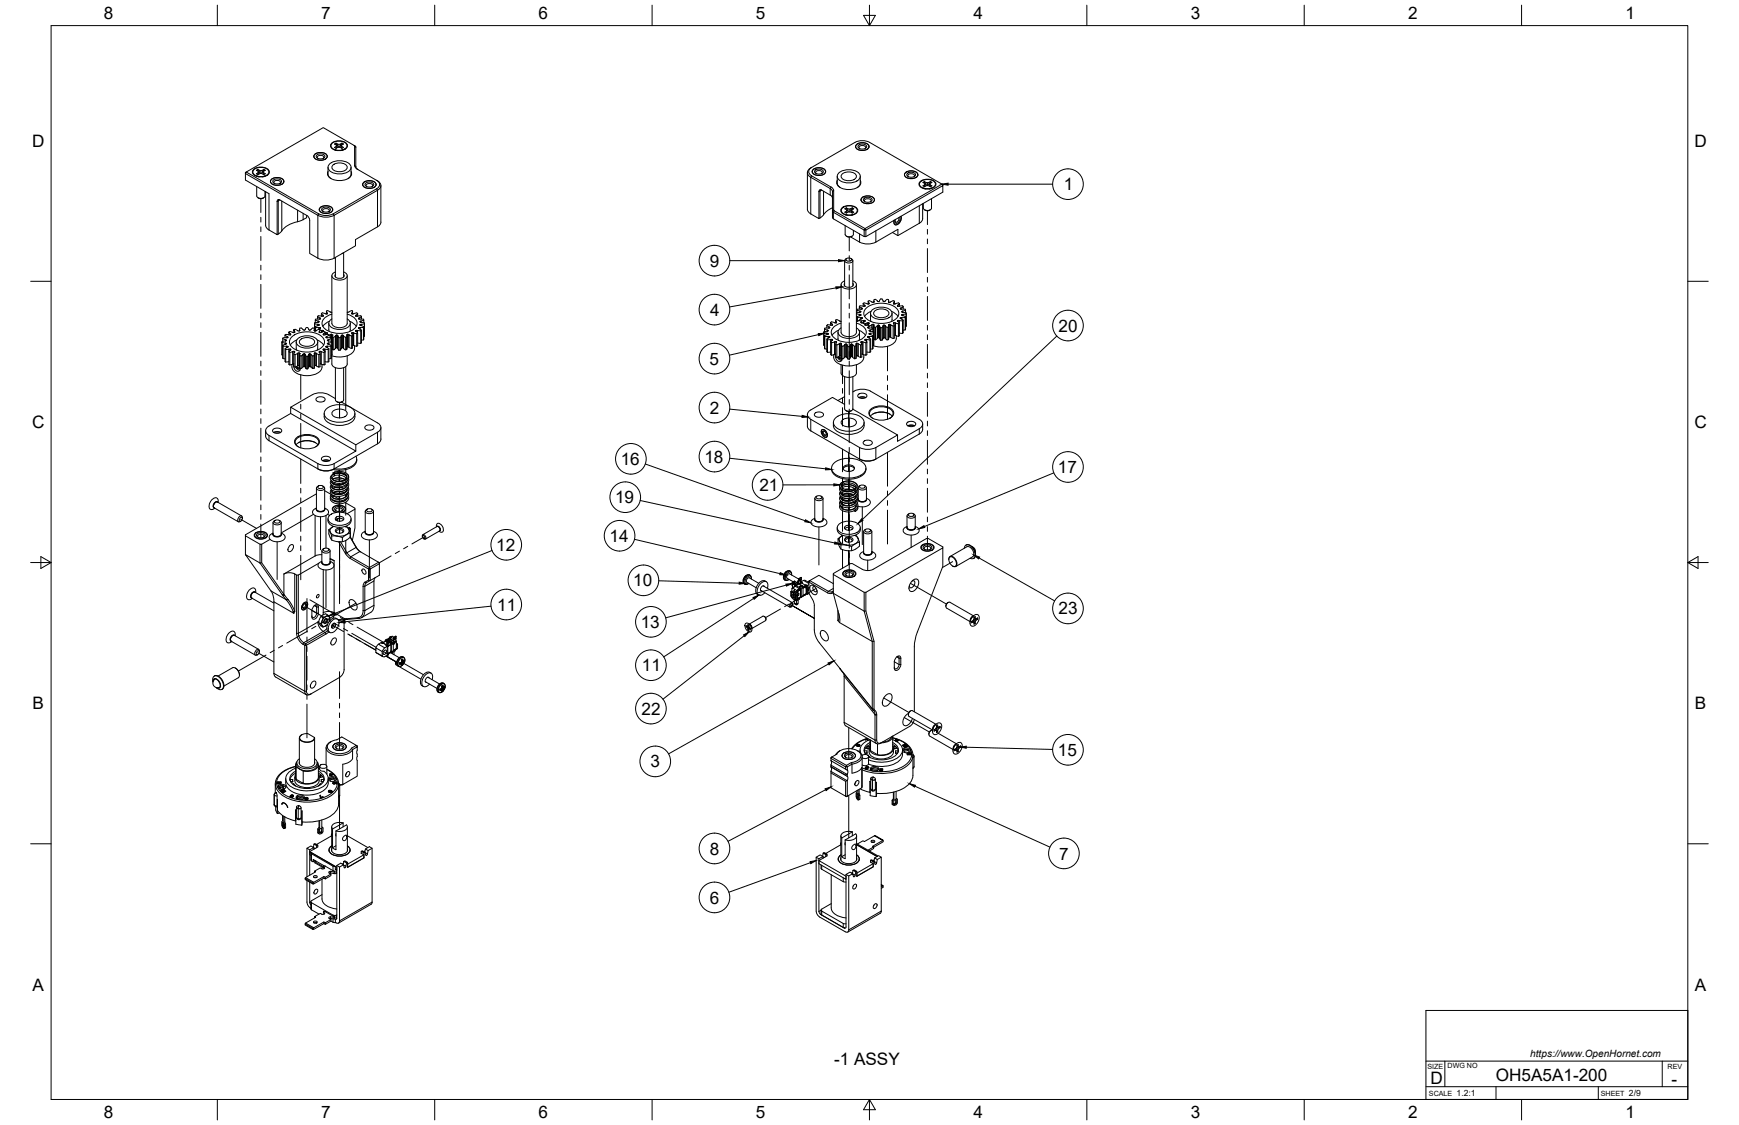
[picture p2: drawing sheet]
<svg xmlns="http://www.w3.org/2000/svg" width="864mm" height="559mm" viewBox="0 0 864 559" stroke-linecap="round" stroke-linejoin="round" font-family="sans-serif">
<defs><g id="words">
<g font-size="8.5">
<text x="52" y="9">8</text>
<text x="160" y="9">7</text>
<text x="267" y="9">6</text>
<text x="375" y="9">5</text>
<text x="483" y="9">4</text>
<text x="591" y="9">3</text>
<text x="699" y="9">2</text>
<text x="807" y="9">1</text>
<text x="16" y="73">D</text>
<text x="841" y="73">D</text>
<text x="528" y="95">1</text>
<text x="352" y="132">9</text>
<text x="353" y="157">4</text>
<text x="526" y="165">20</text>
<text x="352" y="181">5</text>
<text x="353" y="206">2</text>
<text x="16" y="213">C</text>
<text x="841" y="213">C</text>
<text x="308" y="231">16</text>
<text x="350" y="230">18</text>
<text x="525" y="235">17</text>
<text x="377" y="244">21</text>
<text x="305" y="250">19</text>
<text x="303" y="269">14</text>
<text x="246" y="274">12</text>
<text x="315" y="291">10</text>
<text x="247" y="303">11</text>
<text x="526" y="305">23</text>
<text x="318" y="312">13</text>
<text x="319" y="334">11</text>
<text x="16" y="352">B</text>
<text x="842" y="352">B</text>
<text x="319" y="355">22</text>
<text x="525" y="375">15</text>
<text x="323" y="381">3</text>
<text x="352" y="424">8</text>
<text x="526" y="427">7</text>
<text x="352" y="449">6</text>
<text x="16" y="492">A</text>
<text x="842" y="492">A</text>
<text x="414" y="529">-1 ASSY</text>
<text x="710" y="538">D</text>
<text x="743" y="537">OH5A5A1-200</text>
<text x="830" y="539">-</text>
<text x="52" y="555">8</text>
<text x="160" y="555">7</text>
<text x="267" y="555">6</text>
<text x="375" y="555">5</text>
<text x="483" y="556">4</text>
<text x="591" y="555">3</text>
<text x="699" y="556">2</text>
<text x="807" y="556">1</text>
</g>
<text font-size="5" x="760" y="525">https://www.OpenHornet.com</text>
<g font-size="4.3">
<text x="723" y="544">1.2:1</text>
<text x="809" y="544">2/9</text>
</g>
<g font-size="3.5">
<text x="709" y="531">SIZE</text>
<text x="719" y="530">DWG NO</text>
<text x="828" y="531">REV</text>
<text x="710" y="544">SCALE</text>
<text x="795" y="544">SHEET</text>
</g>
</g></defs>
<!-- layer: Visible -->
<g fill="none" stroke="#000" stroke-width=".5">
<path d="M156 78h.1M156 77a4 4 0 0 1 7 1 4 4 0 0 1-7-1zM156 77a4 4 0 0 1 6 1 4 4 0 0 1-6-1zM157 77a2.5 2.5 0 0 1 4 1 2.5 2.5 0 0 1-4-1zM158 79a1.5 1.5 0 0 1 1-2 1.5 1.5 0 0 1 2 1v1M163 78h.1M165 71a5 5 0 0 1 8 1 5 5 0 0 1-8 2l-1-2zM165 71a5 5 0 0 1 7 2 5 5 0 0 1-8-1zM166 74l1 1M167 75h.1M167 73v1M167 71l-1 1h1l-1 1 1 1a2.1 2.1 0 0 1 3 0"/>
<path d="M167 71l1 2M167 71h3M167 71l-1 1M167 72v1M168 72v1M169 72v1M169 75h.1M170 72l-1 1M170 71v1M170 71l-2 2v-1M170 71l1 1h-1l1 1-1 1M170 73v1"/>
<path d="M170 74l-1 1M176 72l-15-9-39 22 36 21a8 8 0 0 0 8 0M176 72l1 1M176 72v1M176 73v9M177 73v10l1 1M425 73h.1M425 72a4 4 0 0 1 7 1 4 4 0 0 1-7 0zM426 72a2.5 2.5 0 0 1 4 1 2.5 2.5 0 0 1-4 0zM427 74a1.5 1.5 0 0 1 1-2 1.5 1.5 0 0 1 2 1v1M432 73h.1M122 86v-1v1z"/>
<path d="M126 84a5 5 0 0 1 8 1 5 5 0 0 1-8 2l-1-2zM126 84a5 5 0 0 1 8 2 5 5 0 0 1-8-1zM127 86l1 1 2-1 1 1M127 87l2 1M127 93v4M128 88h.1M128 86v1M128 84l2 1 1-1M128 84h.1M128 98l2 1 1-1M128 84l-1 1h1l-1 1M128 84l1 2"/>
<path d="M128 84v1M128 85v2M129 85v1M130 85v1M131 85v2M131 84l-1 2v-1M131 84l1 1M131 84h.1M131 84l1 1h-1l1 1M131 86v1M131 87l-1 1M132 95v2a2.4 2.4 0 0 1-4 0"/>
<path d="M132 86l-1 1M132 95v17M134 90h.1M135 89a4 4 0 0 1 6 1 4 4 0 0 1-7 0zM136 90a2.5 2.5 0 0 1 4 0 2.5 2.5 0 0 1-5 0zM136 91a1.5 1.5 0 0 1 2-2 1.5 1.5 0 0 1 1 2M139 99h-1v1v17l-5-3-1-2M141 90h.1M163 83v4l1 2M163 85a4 4 0 0 0 5 5 5 5 0 0 0 7-4l-1-1M164 81a7 7 0 0 1 10 2 6 6 0 0 1-9 3 2.6 2.6 0 0 1-2-2 2.6 2.6 0 0 1 1-3zM165 82a5 5 0 0 1 7 1 4 4 0 0 1-7 0z"/>
<path d="M174 83v4l-1 2M176 82l1 2 10 6M180 92h.1M181 91a4 4 0 0 1 6 1 4 4 0 0 1-7-1zM181 91a2.5 2.5 0 0 1 5 1 2.5 2.5 0 0 1-5-1zM182 93a1.5 1.5 0 0 1 1-2 1.5 1.5 0 0 1 2 1v1M187 92h.1M187 90a2.5 2.5 0 0 1 2 2 2.5 2.5 0 0 1-2 2M187 90a2.2 2.2 0 0 1 2 2 2.2 2.2 0 0 1-2 2l-22 12M187 95l-21 12a9 9 0 0 1-8 0l-36-21v3l12 7M189 92v18v2l-12 7v3l-11 6a9 9 0 0 1-8 0l-4-2-1-18-14-9M401 86v18"/>
<path d="M402 84l23-13a8 8 0 0 1 7 0l36 20-38 23-16-9v-11l-12-7v-2zM403 83a2.6 2.6 0 0 0-2 2 2.6 2.6 0 0 0 2 3l9 6M403 85h.1M404 84a4 4 0 0 1 6 1 4 4 0 0 1-7 0zM405 85a2.5 2.5 0 0 1 4 0 2.5 2.5 0 0 1-4 0zM405 86a1.5 1.5 0 0 1 2-1 1.5 1.5 0 0 1 1 1M410 85h.1M412 97l-4-3-1 1v14l-5-3-1-2M412 94l1 1v13l16 10M412 97l1 1M416 88v3l1 2M416 90a4 4 0 0 0 5 4 5 5 0 0 0 6-4"/>
<path d="M417 86a7 7 0 0 1 10 1 6 6 0 0 1-9 3 2.6 2.6 0 0 1-2-2 2.6 2.6 0 0 1 1-2zM418 86a5 5 0 0 1 7 2 4 4 0 0 1-7-1zM427 88v3l-1 2M428 99h.1M428 98a4 4 0 0 1 6 1 4 4 0 0 1-6 0zM429 99a2.5 2.5 0 0 1 4 0 2.5 2.5 0 0 1-4 0zM434 99h.1M449 87h.1M450 86a4 4 0 0 1 6 1 4 4 0 0 1-7 0zM451 86a2.5 2.5 0 0 1 4 1 2.5 2.5 0 0 1-5 0zM451 88a1.5 1.5 0 0 1 1-2 1.5 1.5 0 0 1 2 1v1M456 87h.1"/>
<path d="M457 90a5 5 0 0 1 8 1 5 5 0 0 1-8 2l-1-2zM457 90a5 5 0 0 1 8 2 5 5 0 0 1-8-1zM458 93l2 1M459 93v1M459 92v1l-1-1M459 93l2-1 1 1M459 90l-1 1h1l-1 1M459 90l2 2M459 90l2 1M459 90v1M459 91v2M460 91v1"/>
<path d="M461 91v1M462 94h-1M462 91v2M462 90l-1 2M462 90l1 1M462 90l-1 1M462 90h.1M462 90l1 1h-1l1 1M462 92v1M463 93l-1 1M463 99v4a2.4 2.4 0 0 1-4 0v-2M463 92l-1 1"/>
<path d="M468 91v1zM151 109a20 20 0 0 0-13 7v1M152 107v1l-1 1M159 104h.1M159 103a4 4 0 0 1 6 1 4 4 0 0 1-6 0zM160 104a2.5 2.5 0 0 1 4 0 2.5 2.5 0 0 1-4 0zM161 105a1.5 1.5 0 0 1 1-2 1.5 1.5 0 0 1 2 2h-1M165 104h.1M413 105l16 9M413 103l-2 2-4 4M418 103a5 5 0 0 1 8 1 5 5 0 0 1-8 2v-2zM418 103a5 5 0 0 1 8 2 5 5 0 0 1-8-1z"/>
<path d="M420 106l1 1M420 112v4a2.4 2.4 0 0 0 4 0v-2M420 107h.1M420 105v1M420 103l2 1M420 103v1M420 103v1l1 1h-1v1l2-1 1 1M420 117l2 1 1-1M420 104l2 1M420 104h.1M421 105v1M421 104v1"/>
<path d="M422 104v1M422 104l1 1M423 105v1M423 104h1M423 104l-1 1M423 103l1 1-1 1h1l-1 1M423 103l-1 1M423 103v1M424 107h.1M424 106l-1 1M429 114v4h1v-4l38-22v3l-38 23M430 114h-1z"/>
<path d="M430 100a1.5 1.5 0 0 1 1-1 1.5 1.5 0 0 1 2 1h-1M446 117v-3l-11 6a9 9 0 0 1-8 0l-4-3M446 108v1a1.1 1.1 0 0 1 0 1 1.1 1.1 0 0 1-2 0M447 108a1.7 1.7 0 0 1 0 2 1.7 1.7 0 0 1-2 0v-1M447 107a2.8 2.8 0 0 1 0 3 2.8 2.8 0 0 1-3 1v-2M458 101v8l-1 1-11 7-3-2M459 104l2 1 1-1M165 137v24a4 4 0 0 0 7 0v-24M167 128v10M167 135a2 2 0 0 0-2 2 2 2 0 0 0 2 2h1a3 3 0 0 0 4-3l-1-1M167 136a2.3 2.3 0 0 0 1 2 2.3 2.3 0 0 0 3-1v-1M170 126h.1"/>
<path d="M171 125v13M419 129v13M419 140a2 2 0 0 0-1 2 2 2 0 0 0 2 1l1 1a3 3 0 0 0 4-3l-1-1M420 129l1-1a1.2 1.2 0 0 1 1 0 1.2 1.2 0 0 1 0 2 1.3 1.3 0 0 1-1 0 1.3 1.3 0 0 1-1-1zM420 128a1.3 1.3 0 0 0 0 2 1.3 1.3 0 0 0 2 1 1.2 1.2 0 0 0 1-1 1.2 1.2 0 0 0-1-2M424 129v13M158 158l-1 1M158 158h.1M158 160h.1M158 160v-1v1v-1h-1v1M159 158h-1M159 158l-1-1v1"/>
<path d="M159 158h.1M160 156v1M160 156h2M160 157h-2M160 157h.1M162 156h.1M162 154v2M162 155v1zM163 154l1 1M163 154h-1M164 160l-4 2M164 155h.1"/>
<path d="M164 155h1M165 155h.1M165 158a2.6 2.6 0 0 0-2 4 2.6 2.6 0 0 0 3 1 6 6 0 0 0 8-2l-2-3M165 156a5 5 0 0 0-5 6 11 11 0 0 0 17 0 5 5 0 0 0-5-6M172 155h.1M174 160l3 2M174 154l-2 1M175 154h.1M175 155v1zM175 156v-2v2M176 156h-1M176 156h.1"/>
<path d="M177 157h.1M177 157h1M178 157h2M178 157v-1l-1 1M178 156h-2M178 158h.1M179 160v-1v1v-1h2v1M179 158h.1M179 160h.1M179 158l1 1M179 158v-1l-1 1h1M181 159h.1"/>
<path d="M415 159h2M417 159h.1M417 159l1 1M418 160h.1M418 141v24a4 4 0 0 0 7 0v-24M419 141a2.3 2.3 0 0 0 2 2 2.3 2.3 0 0 0 3-1v-1M425 156h2M425 160h.1M426 157v1M426 159l-1 1M426 159h.1M427 159h.1"/>
<path d="M427 159h-1M427 156v1zM427 156v1M427 155h-2M427 157h-1v3M427 155l-1-1v1M427 155h1h-1zM427 157h.1M427 152h.1M427 152h2M427 158h-1v2M428 158l-1 1"/>
<path d="M428 159v1h1M428 158h.1M428 153l-2 1M428 153l-1-1v2M428 153h.1M429 151h2M429 151l1 1M429 151v1M429 152h.1M429 160v1M429 160h.1M429 159v1v-1h-2"/>
<path d="M430 159h.1M430 159l-1 1M430 152h.1M430 153a12 12 0 0 1 16 1 5 5 0 0 1-5 6 10 10 0 0 1-12-4v-1zM431 150h2M431 150v1M431 151h.1M432 156l1 4M433 155l-4 2M433 150h.1M433 154a7 7 0 0 1 10 2 6 6 0 0 1-11 0zM434 149v1"/>
<path d="M434 150h-1M434 154a5 5 0 0 1 7 2 4 4 0 0 1-7-1zM437 149h-1a1 1 0 0 0-2 0 .9 .9 0 0 0 0 1M437 149h.1M437 148h1M438 149h1M439 149v1M439 149h.1M439 150h.1M440 150h-1M440 150v-1a.8 .8 0 0 1 1 0 .8 .8 0 0 1 0 1h1M440 150h.1"/>
<path d="M441 149v1M442 150h.1M443 155l3 2M443 156v4M444 150h-2M446 152h.1M446 159v1M446 152l1-1v1M446 159h.1M446 159h1v1v-1h1M446 152h1M446 160h.1"/>
<path d="M446 160l1 1v6h-1M447 152h.1M447 151h-3v-1v1M448 155h.1M448 158h-1l2 1-1 7M448 156v1M448 156v1v-1h2v6M448 155l2-1v1M448 154h.1M448 156h.1M448 159v-1h2v6h-1M448 154h2"/>
<path d="M448 152h-1M448 159v7M448 152h1M448 157h.1M448 157h2v7M448 155l2 1M449 154v-2l-2 2v-1l1 1M449 159h-1M450 157v1M450 156v6M140 176h.1M140 170v6"/>
<path d="M140 172h1M140 168l2 1M140 168v2M141 178h1M141 172h1v1M141 172v6M142 166l1 2M142 166v2M142 173v1M142 170v1M142 169h-1a.7 .7 0 0 0-1 0 .7 .7 0 0 0 0 1 .7 .7 0 0 0 1 0l1 1M142 169h.1"/>
<path d="M142 171l-2 1 1 6M142 171h.1M142 174v6M142 172v1M142 172h1l-1 1v7M143 167v1M143 168h-3M143 168h.1M143 180h-1M143 165h2M143 175h1M144 166h-2"/>
<path d="M144 166h.1M144 175h1v6h-1M144 175v6M144 173v2v-2l-2 1M144 173h.1M144 166l-1-1v1M144 173l-1 2v6h1M145 168a12 12 0 0 1 16 0 5 5 0 0 1-6 7 10 10 0 0 1-11-4v-2zM145 165h.1M145 165h1M146 176h1M146 164h2"/>
<path d="M146 175h-1v6h1M146 175h.1M146 165v-1v1M146 165h.1M146 175v7h1M147 176l1-1v7h-1M147 176v6M147 170v4M147 169l-3 2M148 164h.1M148 168a7 7 0 0 1 10 2 6 6 0 0 1-11 0zM149 164h.1"/>
<path d="M149 164h-1M149 176l-1-1v7M149 176h.1M149 176v7v-7M149 177h1M149 169a5 5 0 0 1 7 1 4 4 0 0 1-7 0zM150 163v1M150 177v-1v6v1M150 177v6M150 163h-1v1M150 164h.1M151 176h1v6h-2z"/>
<path d="M152 164h-2M152 164a.9 .9 0 0 1 1-1 .9 .9 0 0 1 0 1M152 176v1v6v-1zM152 164h.1M152 177h1M153 177v-1v6v1M153 177v6M153 164h1M153 164h.1M154 176h-1v6h1M154 164h.1M154 176v6"/>
<path d="M154 176h.1M154 176l1 1v6l-1-1zM155 163l-1 1M155 163h1v1M156 177h-1M156 176v7M156 176h.1M156 161v3v-3h2v1v-1M156 175v1M156 164h.1M156 175h.1M156 175h1v7h-1"/>
<path d="M157 162v1M157 162v2M157 164h-1M157 164h.1M158 169l3 2M158 170v4M158 160l-2 1M158 162h-1M158 162h.1M158 161v1M158 161h.1M159 175v6"/>
<path d="M159 175h.1M159 165h.1M159 175v1M159 164h1v1v-1v1M159 164v1M159 176v6h-1M159 164h.1M159 164h-2M159 176h-1M159 163h-1h-1v1M159 163h.1M159 163l-1 1"/>
<path d="M159 175h2v6h-2zM161 173v2M161 166h.1M161 173v2v-2l2 1v6h-2M161 173h.1M161 166h2M161 165v1M161 175v6M161 165h.1M161 175h.1M161 165h-2M162 173h.1"/>
<path d="M162 173h1v7M162 165v1v-1l-1 1M162 165h.1M162 165v1M162 166h.1M163 171l1 1v6M163 168h.1M163 171h.1M163 168h2M163 169l1-1v2M163 169h.1M163 169h1a.7 .7 0 0 1 1 0 .7 .7 0 0 1 0 1 .7 .7 0 0 1-1 0l-1 1v-1v1"/>
<path d="M163 161v3M163 164l1 1M163 166l-1 2v-1l1 1M163 166v1M163 173v1M164 172h-1v1v-1h-1v1M164 178h-1M164 172v6M165 172h-1M165 178h-1M165 177v4a4 4 0 0 0 7 0v-4M165 172h.1"/>
<path d="M165 176h-1M165 170v6M165 176h.1M165 173v1M165 167v7M165 166v1l1 1M165 166h.1M165 166h-1v2v-2l-1 1M165 174h1M166 168l1-1v6l-1 1zM167 167h1v6h-1zM168 168v-1v6v1"/>
<path d="M168 168v6M168 168h1M168 174h1M169 167v6v1v-6zM170 166l-1 7h1M170 166l1 1v6h-1M170 173h.1M170 166h.1M171 167v1v6v-1zM172 167v1M172 174h.1M172 166h1v6h-1"/>
<path d="M172 166h.1M172 166v8v-7M173 166l1 1v6l-1-1zM174 161v3M174 164v1M175 166h.1M175 166v7M175 165v1M175 165h1v7l-1-1M175 165h.1M175 167h.1M175 173h.1"/>
<path d="M176 172a6 6 0 0 1-8 5h-3M177 164v1M177 164h.1M177 165h.1M177 165l1 1v6h-1M177 166l-1-1v7h1M177 166v6M178 164l-1 1M178 170l1 1M178 163l1 1v6M178 163h1h1v6h-1M178 163h.1"/>
<path d="M179 161v1M179 161v1v-1h2v6M179 161h.1M179 164h-1l-1 2M179 164v7M179 162h.1M179 162h2M179 160l2 1M180 164h-1M180 170l-1 1M181 162v7M181 162v1"/>
<path d="M181 161v6M409 171h.1M409 171v1M409 165v6M409 163l2 1v1M409 167h1M409 163v2M410 167v6h1M410 167h1v1M411 162l1 1M411 162v1M411 168v1"/>
<path d="M411 165h-1a.7 .7 0 0 0-1 0 .7 .7 0 0 0 0 1 .7 .7 0 0 0 1 0h1M411 165h.1M411 166l-2 1 1 6M411 166h.1M411 169v6M411 163h-2M411 163h.1M411 164v1M411 168v-1h1l-1 1v7M411 164h.1M412 163h-1M412 163h.1"/>
<path d="M412 175h-1M413 160h2M413 176h.1M413 170h.1M413 162h-2M413 162h.1M413 170h1v6h-1M413 170v6M413 161v1M413 169v1v-1h-2M413 169h.1M413 161l-1-1v1"/>
<path d="M413 169l-1 1v6M413 161h.1M414 176a6 6 0 0 0 8 6 6 6 0 0 0 7-6M414 170v6M415 170h.1M415 176v2l1 1 1 1 1-2M415 176h.1M415 171h1M415 160v-1v1M415 160h.1M415 170v7l1 1M416 171h1v6l-1 1"/>
<path d="M416 171v7M416 177l1 2h1M416 165v4M416 177l1 1M416 177l1 1 1-1M416 164l-3 3M417 178h1M418 177h.1M418 163a2.6 2.6 0 0 0-2 3 2.6 2.6 0 0 0 3 2 6 6 0 0 0 8-3l-2-2M418 161a5 5 0 0 0-5 6 11 11 0 0 0 17-1 5 5 0 0 0-5-5M418 171v7v-7l-1-1v7h1M418 178h.1"/>
<path d="M418 172h1M418 178h1M419 172l1-1v6l-1 1M419 172v6M420 171v6M420 171h.1M420 177h.1M420 171h1v6h-1M421 171v1v6zM421 172h1M421 178h1M422 172v-1v7"/>
<path d="M422 172v6M423 171l-1 6h1M423 171v6M423 177h.1M423 171h.1M423 171l1 1v6l-1-1zM425 172v-1h1v6h-1M425 172h-1M425 178h-1M425 171v7v-6M425 177h.1M426 171h1v7l-1-1z"/>
<path d="M427 164l3 3M427 165v4M428 170v1M428 170h.1M428 170v6M428 171v6l-1 1M428 171h-1M428 170h2v6h-2zM429 161h.1M430 169v1v6M430 161h.1M430 161v1"/>
<path d="M430 169v1v-1h2v6h-2M430 169h.1M430 162h.1M431 176h-1M431 170h-1M431 163h.1M431 163h1M431 162h.1M431 168v-1h1v1M431 168h.1M431 161l-1 1M431 168h1v7"/>
<path d="M431 160v1v-1l-2 1M431 160h.1M431 160l1 1M432 161l-1 1M432 161h.1M432 166h.1M432 163h.1M432 164h.1M432 163h2M432 164v1M432 162l-1 1M432 166l2 1-1 6"/>
<path d="M432 165h.1M432 165h1a.7 .7 0 0 1 1 0 .7 .7 0 0 1 0 1 .7 .7 0 0 1-1 0h-1M432 168v1M433 167h-1v1M433 167v6h-1M434 163l-2 1v1M434 163v2M434 167h-1M434 167h.1M434 165v6M434 171h.1M434 162v7v-7"/>
<path d="M434 162h.1M434 162l-1-1v2v-2l-1 1h-1M434 162l1 1M434 169h1M436 162l-1 1v6l1-1M436 162v6M436 161h.1M436 162v6h1v-6h-1M437 163v-1v6v1M437 163v6M437 163h1M437 169h1"/>
<path d="M439 162v6l-1 1v-6zM439 162h1v6h-1zM439 168h.1M439 161h.1M441 163l-1-1v6l1 1M441 163v6M441 162v1M441 169h.1M441 162l1-1v6M441 162h.1M441 162v7v-7M442 167h-1"/>
<path d="M442 167h.1M444 162l-2-1v6l2 1M444 162v6M444 161l1-1v7l-1-1M444 161h.1M444 161v7M444 162h.1M445 167a6 6 0 0 1-8 5l-3-1M446 161l-1-1v7h1M446 161v6M447 165l1 1M447 161h-1"/>
<path d="M145 181v1M145 182a8 8 0 0 0 11 4l3-2 1-2M146 181v2l1 1h2v-1M147 182l1 2h1M147 182l1 1M147 182l1 1 1-1M148 183h1M149 182h.1M149 182h-1M149 183h1M149 183h.1M152 183h1"/>
<path d="M154 182h.1M156 183h-1M156 182h.1M157 182v-7l1 1v6h-1M157 198a2.2 2.2 0 0 1 3-1 2.2 2.2 0 0 1 1 2 2.2 2.2 0 0 1-2 1 2.2 2.2 0 0 1-2-2zM160 181v1M167 183v16a2.4 2.4 0 0 0 4 0v-16M167 198l-4-2a9 9 0 0 0-8 0l-11 6 33 19 10-6a2.5 2.5 0 0 0 2-3 2.5 2.5 0 0 0-2-2l-17-10M167 199l3 1M170 199v1M418 181v4a4 4 0 0 0 7 0v-4M419 187v16a2.5 2.5 0 0 0 5 0v-16"/>
<path d="M419 197l-3 2M424 195a9 9 0 0 1 8-1l25 14a2.4 2.4 0 0 1 1 3 2.4 2.4 0 0 1-1 2l-11 6v-3M426 196a2.2 2.2 0 0 1 3-1 2.2 2.2 0 0 1 1 2 2.2 2.2 0 0 1-2 1 2.2 2.2 0 0 1-2-2zM430 197h-3h1h2M132 214v3l2 2M133 212l11-7 33 19-11 6a9 9 0 0 1-8 0l-24-14a2.4 2.4 0 0 1-2-2 2.4 2.4 0 0 1 1-2zM134 219l24 14a8 8 0 0 0 8 0M136 213a2.2 2.2 0 0 1 2-1 2.2 2.2 0 0 1 2 3 2.2 2.2 0 0 1-3 0 2.2 2.2 0 0 1-1-2zM139 215h-3l2-1 1 1M144 202v3M147 217a8 8 0 0 1 12 2 6 6 0 0 1-9 4 3 3 0 0 1-3-2 3 3 0 0 1 0-4zM148 220a10 10 0 0 1 9 0"/>
<path d="M161 205a6 6 0 0 0 6 6 8 8 0 0 0 9-4v-2M162 203a10 10 0 0 1 14 2 6 6 0 0 1-8 5 6 6 0 0 1-7-5zM165 204a5 5 0 0 1 7 2 4 4 0 0 1-7-1zM181 212a2.2 2.2 0 0 1 3-1 2.2 2.2 0 0 1 1 2 2.2 2.2 0 0 1-2 1 2.2 2.2 0 0 1-2-2zM189 212v6l-1 2-23 13a10 10 0 0 0 12-4v-1M401 206v6l1 2 25 14M405 205a2.2 2.2 0 0 1 2-1 2.2 2.2 0 0 1 2 3 2.2 2.2 0 0 1-3 0 2.2 2.2 0 0 1-1-2zM408 214a2.3 2.3 0 0 1 2 1 2.3 2.3 0 0 1 0 2 2.7 2.7 0 0 1-2-3zM408 213h.1M409 214a1.4 1.4 0 0 1 1 1 1.4 1.4 0 0 1 0 2l-1-2zM410 214a.9 .9 0 0 0-1 1 .9 .9 0 0 0 1 1M411 217h-1"/>
<path d="M414 210a6 6 0 0 0 6 6 8 8 0 0 0 9-5v-1M415 208a10 10 0 0 1 14 1 6 6 0 0 1-8 5 6 6 0 0 1-7-5zM418 209a5 5 0 0 1 7 1 4 4 0 0 1-7 0zM419 201l-6-4-10 7a2.5 2.5 0 0 0-2 2 2.5 2.5 0 0 0 2 2l24 14a9 9 0 0 0 8 0l11-6-22-13M420 204h.1M423 204h-2M429 219a2.2 2.2 0 0 1 2-1 2.2 2.2 0 0 1 2 3 2.2 2.2 0 0 1-3 0 2.2 2.2 0 0 1-1-2zM432 207a8 8 0 0 1 11 0M433 203a8 8 0 0 1 11 2 6 6 0 0 1-9 3 3 3 0 0 1-3-1 3 3 0 0 1 1-4zM433 206a10 10 0 0 1 9 0M433 208a2.7 2.7 0 0 1-1-3 2.7 2.7 0 0 1 2-2 7 7 0 0 1 9 2v2l-1 1M450 210a2.2 2.2 0 0 1 3-1 2.2 2.2 0 0 1 1 2 2.2 2.2 0 0 1-2 1 2.2 2.2 0 0 1-2-2z"/>
<path d="M451 211h1h2zM458 211v3l-1 1-22 13a8 8 0 0 1-8 0M147 221a8 8 0 0 1 11 0M148 222a2.7 2.7 0 0 1-1-3 2.7 2.7 0 0 1 2-2 7 7 0 0 1 9 2v2l-1 1M160 227a2.2 2.2 0 0 1 2-1 2.2 2.2 0 0 1 2 3 2.2 2.2 0 0 1-3 0 2.2 2.2 0 0 1-1-2zM160 229l2-1 2 1zM165 238l3-1 3 1M165 235l3-1h2l3 2v1l-2 2 1-2v-1l-3-1h-3M165 235h1M166 235l-2 2v1l2 2h2h3l1-1 1-2v-1M166 235h.1M166 235v1"/>
<path d="M166 236l2-1h2l2 1v1l-2 2h-3l-2-1 1-2M166 236h3l3 2M166 239l2-1 2 1M166 240h-1M167 234l-1 1M168 235l4 1M170 240h1M171 239l1 1M172 239l-1 1-3 1-2-1-1-1M173 240v1l-1 2-3 1-4-1-1-1 1-1M173 238v1l-1 1-3 2-4-1-1-1v-1M177 221v3"/>
<path d="M177 227a5 5 0 0 1-5 6h-6a9 9 0 0 1-8 0M413 233a7 7 0 0 0 9 5 7 7 0 0 0 8-5M414 230a12 12 0 0 1 16 1 5 5 0 0 1-6 6 10 10 0 0 1-11-4zM419 233a4 4 0 0 1 5 0M419 232a3 3 0 0 1 5 1 3 3 0 0 1-5-1zM427 228a9 9 0 0 0 8 0M106 252h.1M107 252h.1M108 249a1.8 1.8 0 0 0-2 1 1.8 1.8 0 0 0 0 2M108 249l12 7M108 249a1.9 1.9 0 0 0-2 3l12 7M108 249a1.7 1.7 0 0 0-2 1 1.7 1.7 0 0 0 1 2"/>
<path d="M108 250a1.8 1.8 0 0 0-1-3 1.8 1.8 0 0 0-2 2 2.3 2.3 0 0 0-1 2 2.3 2.3 0 0 0 2 2l1-1M119 257h1a.9 .9 0 0 1 0 1 .9 .9 0 0 1-1 0zM120 259h-1M120 257a1.5 1.5 0 0 0-2 0 1.5 1.5 0 0 0 1 2M136 260v6a2.3 2.3 0 0 0 2 1 2.3 2.3 0 0 0 2-2M136 259l1-1a1.2 1.2 0 0 1 1 0 1.2 1.2 0 0 1 1 2 1.3 1.3 0 0 1-2 0 1.3 1.3 0 0 1-1-1zM137 258a1.3 1.3 0 0 0-1 2 1.3 1.3 0 0 0 2 1 1.2 1.2 0 0 0 1-1 1.2 1.2 0 0 0 0-2M140 260v5M156 255l-16 10a2.1 2.1 0 0 1 2 2 2.1 2.1 0 0 1-3 2 3 3 0 0 1-5-3l2-1M157 253a2.1 2.1 0 0 0 2 1 2.1 2.1 0 0 0 2-1M157 242v11a2.4 2.4 0 0 0 4 0M157 252a2.1 2.1 0 0 0-2 3 2.1 2.1 0 0 0 3 2 3 3 0 0 0 5-3l-2-2"/>
<path d="M157 245l-35 21M158 242v-1a1.2 1.2 0 0 1 2 0 1.2 1.2 0 0 1 0 2 1.3 1.3 0 0 1-1 0 1.3 1.3 0 0 1-1-1zM158 241a1.3 1.3 0 0 0-1 2 1.3 1.3 0 0 0 2 1 1.2 1.2 0 0 0 2-1 1.2 1.2 0 0 0-1-2M161 242v11a2.4 2.4 0 0 1-2 1 2.4 2.4 0 0 1-2-1M161 244l3 2M163 255l1 1M163 258a5 5 0 0 0 8 4 4 4 0 0 0 3-4M164 256a7 7 0 0 1 10 1 6 6 0 0 1-9 3 2.6 2.6 0 0 1-2-1 2.6 2.6 0 0 1 1-3zM165 243l3-1 3 1M166 245h-1M166 245h.1M166 246l2 2"/>
<path d="M166 246l-1 1M166 252a2.5 2.5 0 0 1 5 1 2.5 2.5 0 0 1-5 0zM167 243h2M167 241h2M167 258l2-1 2 1M167 257a2.2 2.2 0 0 1 2-1 2.2 2.2 0 0 1 2 2 2.2 2.2 0 0 1-3 1 2.2 2.2 0 0 1-1-2zM167 258h.1M167 254a1.5 1.5 0 0 1 1-2 1.5 1.5 0 0 1 2 1v1M167 244l-1 1M168 258v1M168 257l-1 1M169 244l2 1"/>
<path d="M170 254a1.7 1.7 0 0 0 1-2 1.7 1.7 0 0 0-2-1 2.2 2.2 0 0 0-3 0 2.2 2.2 0 0 0 0 3h1M170 249h.1M170 245h-3M170 254a1.7 1.7 0 0 0 2-1 1.7 1.7 0 0 0-2-2 2.8 2.8 0 0 0-3 0 2.8 2.8 0 0 0-2 3l2 1M171 244h1M171 241l1 1M171 246h1M171 250l5 2-4 3M172 241h.1M172 243h.1M172 245h.1M172 245l-1 2-2 1-3-1h-1v-1"/>
<path d="M172 243l-1 2-2 1-3-1-1-1M172 240l-1 2-2 1h-3l-1-1v-1M172 247l-1 2h-2l-4-1M173 242v1l-1 2-3 2-4-1-1-2 1-1M173 244v2v1l-4 2-4-1-1-1 1-2M173 246v2l-1 1-3 1-4-1-1-1v-1M176 253v9l-1 6M181 254v11a2.3 2.3 0 0 0 2 1 2.3 2.3 0 0 0 3-2M182 253a1.2 1.2 0 0 1 2-1 1.2 1.2 0 0 1 0 2 1.3 1.3 0 0 1-1 0 1.3 1.3 0 0 1-1-1zM182 253a1.3 1.3 0 0 0 0 2 1.3 1.3 0 0 0 1 0 1.2 1.2 0 0 0 2 0 1.2 1.2 0 0 0-1-2M185 254v10a2.4 2.4 0 0 1-4 0M405 258a2.1 2.1 0 0 0-2 2 2.1 2.1 0 0 0 2 2 3 3 0 0 0 5-3l-1-1"/>
<path d="M405 248v10a2.4 2.4 0 0 0 4 0v-10M405 257v1M405 258a2.1 2.1 0 0 0 2 1 2.1 2.1 0 0 0 2-1M405 258a2.4 2.4 0 0 0 4 0M405 247a1.5 1.5 0 0 0 1 2 1.5 1.5 0 0 0 2 0l1-1-1-1M405 247l1-1a1.2 1.2 0 0 1 1 0 1.2 1.2 0 0 1 1 2 1.3 1.3 0 0 1-2 0 1.3 1.3 0 0 1-1-1zM406 246l-1 1M408 246v1M409 257v1M417 242v2l2 1h3l3-1M417 251v1l2 2h3l3-1M418 240l1-1-1 2 1 2h6l-3 1-3-1-2-1z"/>
<path d="M418 251v2h2h4M418 241h4l3 1M418 243l2 1h2M418 241l2-1h3l2 1v1v1l-3-1h-4zM418 246l3-1 3 1M418 248h3h3M418 243v1M419 250h-1M419 249h3M419 246h3M420 243h3M420 244h-1"/>
<path d="M423 249l1 1M424 251l-3-1-2 1M424 249l1 1M424 247l1 1M424 245h1M424 254h1M424 253h1M424 250h.1M424 243l1 1M424 253l1 1M425 251v1M425 246v1"/>
<path d="M425 249h.1M425 244h.1M425 243l-3 1h-2l-3-1v-2l1-1 1-1h5l1 1 1 1v2l-1 1M425 252h.1M425 251l-1 2M425 248l-1 2-2 1h-3l-1-1v-1M425 246l-1 2-2 1-3-1h-1v-1M425 244l-1 2-3 1-3-1v-1M426 245v2l-1 1-3 2-4-1-1-1v-2M426 250v2l-1 1M426 243v1l-1 2-3 2-4-1-1-2v-1M426 252v1l-1 1"/>
<path d="M426 248l-1 3-3 1-4-1-1-1v-1M426 242v6a2.3 2.3 0 0 0 2 1 2.3 2.3 0 0 0 2-1M426 248a2.1 2.1 0 0 0 2 1 2.1 2.1 0 0 0 2-1M427 241a1.2 1.2 0 0 1 2 0 1.2 1.2 0 0 1 0 1 1.3 1.3 0 0 1-1 1 1.3 1.3 0 0 1-1-2zM427 241a1.3 1.3 0 0 0-1 2 1.3 1.3 0 0 0 2 0 1.2 1.2 0 0 0 2 0 1.2 1.2 0 0 0-1-2M430 242v6a2.4 2.4 0 0 1-4 0M430 248a2.1 2.1 0 0 1 2 2 2.1 2.1 0 0 1-3 2l-3-1M450 256v6a2.5 2.5 0 0 0 5 0v-6M451 255a1.2 1.2 0 0 1 2 0 1.2 1.2 0 0 1 0 1 1.3 1.3 0 0 1-1 1 1.3 1.3 0 0 1-1-2zM451 255a1.3 1.3 0 0 0 0 2 1.3 1.3 0 0 0 1 0 1.2 1.2 0 0 0 2 0 1.2 1.2 0 0 0-1-2M127 265a4 4 0 0 1 6 1 4 4 0 0 1-7 0zM127 265a3 3 0 0 1 6 1 4 4 0 0 1-7 0z"/>
<path d="M128 265a2.5 2.5 0 0 1 4 1 2.5 2.5 0 0 1-5 0zM128 267a1.5 1.5 0 0 1 1-2 1.5 1.5 0 0 1 2 1v1M129 280l14 20 3 5M129 280h1l13 18M129 280l-7-5 13 19 1 2v38M129 270l-7-4v9M130 280v-10h-1v10M134 268l-4 2M136 265a2.1 2.1 0 0 0 2 2 2.1 2.1 0 0 0 2-2M136 265a2.4 2.4 0 0 0 4 0M144 271a1.2 1.2 0 0 1 2 0 1.2 1.2 0 0 1-1 2 1.3 1.3 0 0 1-2 1 1.3 1.3 0 0 1 0-2zM158 280l-10 6"/>
<path d="M160 279a2.1 2.1 0 0 0-2 2 2.1 2.1 0 0 0 2 2 3 3 0 0 0 6-3l-2-1M160 274v6a2.4 2.4 0 0 0 4 0v-6M160 279h.1M160 276h-3l-16 9a6 6 0 0 1 6 1M160 279a2.1 2.1 0 0 0 2 2 2.1 2.1 0 0 0 2-2M160 279a2.4 2.4 0 0 0 4 0M161 273v-1a1.2 1.2 0 0 1 1 0 1.2 1.2 0 0 1 1 2 1.3 1.3 0 0 1-2 0 1.3 1.3 0 0 1 0-1zM161 272a1.3 1.3 0 0 0-1 2 1.3 1.3 0 0 0 2 1 1.2 1.2 0 0 0 2-1 1.2 1.2 0 0 0-1-2M163 263l1 1M163 263l3-1a2.3 2.3 0 0 0-2 2M163 263l1 4 1 1 1 1h4l4-2M164 277l2 1h-2"/>
<path d="M164 279h.1M164 264l1 2M164 264l2 2h1M165 266h2M165 266v2M167 263a2.2 2.2 0 0 1 2-1 2.2 2.2 0 0 1 2 2 2.2 2.2 0 0 1-3 1 2.2 2.2 0 0 1-1-2zM167 265a1.5 1.5 0 0 1 2-2 1.5 1.5 0 0 1 1 1v1M167 266l3 1M168 269l4 6 2 2M169 269l3 6M170 267v2M172 261l1 2z"/>
<path d="M172 266l-2 1M172 266h-5M173 263l1 1a1.3 1.3 0 0 1-1 1 1.3 1.3 0 0 1-1 1M173 263v1l-1 2M173 262v1M174 277l9 6v5M174 267l4 6 10 6-5 3-9-6-2-1M174 265v2M174 267h.1M174 263v1M174 267l3 5 2 2M180 265l1-1a2.2 2.2 0 0 0 2 2 2.2 2.2 0 0 0 3-2 2.1 2.1 0 0 1 1 2 2.1 2.1 0 0 1-2 2 3 3 0 0 1-5-3z"/>
<path d="M188 279v1zM210 266a1 1 0 0 1 1 0 1 1 0 0 1 0 2h-1M210 266l1 1v1l-1-1zM217 262a1.4 1.4 0 0 1 1-2 1.4 1.4 0 0 1 1 1 1.7 1.7 0 0 1 1 2 1.7 1.7 0 0 1-1 1h-1M217 262h.1M217 262h1v2M217 261l1 1v2M218 264l-7 4M218 264a1.5 1.5 0 0 0-1-2l-7 4M416 262a5 5 0 0 0 8 4 4 4 0 0 0 3-4M416 268v2l1 3h3l3 1 2-1 2-2v-2M417 260a7 7 0 0 1 10 2 6 6 0 0 1-9 3 2.6 2.6 0 0 1-2-2 2.6 2.6 0 0 1 1-3z"/>
<path d="M417 269v1a2.3 2.3 0 0 0 3 1M417 269l1 1 2 1M418 271v2M418 266h1zM418 266l-1 1a1.1 1.1 0 0 0-1 1 1.1 1.1 0 0 0 1 1M418 266l-1 1v2M420 263l2-1 1 1M420 262a2.2 2.2 0 0 1 2-1 2.2 2.2 0 0 1 1 2 2.2 2.2 0 0 1-2 0 2.2 2.2 0 0 1-1-1zM420 268a2.2 2.2 0 0 1 2-1 2.2 2.2 0 0 1 1 2 2.2 2.2 0 0 1-2 0 2.2 2.2 0 0 1-1-1zM420 269a1.5 1.5 0 0 1 1-2 1.5 1.5 0 0 1 2 2M423 272v2M424 266a2.1 2.1 0 0 1 2 2 2.1 2.1 0 0 1-1 2"/>
<path d="M425 266l1 1 1 2M425 270l-1 1a2.3 2.3 0 0 1-3 0h-1M425 270l-5 1M427 269l-2 1M429 274a2.1 2.1 0 0 0-2 2 2.1 2.1 0 0 0 2 2 3 3 0 0 0 6-3l-2-1M429 274a2.1 2.1 0 0 0 2 2 2.1 2.1 0 0 0 2-2M429 274a2.4 2.4 0 0 0 4 0M429 264v11a2.4 2.4 0 0 0 4 0v-11M429 274h.1M430 263a1.2 1.2 0 0 1 1-1 1.2 1.2 0 0 1 1 2 1.3 1.3 0 0 1-2 0 1.3 1.3 0 0 1 0-1zM430 263a1.3 1.3 0 0 0-1 2 1.3 1.3 0 0 0 2 0 1.2 1.2 0 0 0 2 0 1.2 1.2 0 0 0-1-2M433 274h.1"/>
<path d="M450 262a2.1 2.1 0 0 0-1 2 2.1 2.1 0 0 0 2 2 3 3 0 0 0 5-3l-1-1M450 262h.1M450 262a2.1 2.1 0 0 0 2 1 2.1 2.1 0 0 0 3-1M450 262a2.5 2.5 0 0 0 5 0M455 262h.1M458 271a4 4 0 0 1 6 1 4 4 0 0 1-7 0zM458 271a3 3 0 0 1 6 1 4 4 0 0 1-6 0zM459 271a2.5 2.5 0 0 1 4 1 2.5 2.5 0 0 1-5 0zM459 273a1.5 1.5 0 0 1 1-2 1.5 1.5 0 0 1 2 1v1M468 272l-7-5h-1l-26 16a6 6 0 0 1-6 0l-6-3-8 5 15 9h1M471 278a1.7 1.7 0 0 1 2-2 1.7 1.7 0 0 1 1 2 2.1 2.1 0 0 1 1 2 2.1 2.1 0 0 1-1 1h-1M471 278h.1"/>
<path d="M471 277a2.7 2.7 0 0 1 3 1 2.7 2.7 0 0 1 0 3 3 3 0 0 1-3-4zM472 276l8-4a3 3 0 0 1 3 5l-8 4M479 272a2.1 2.1 0 0 1 2-1 2.1 2.1 0 0 1 2 1 3 3 0 0 1 0 6l-1-1M480 271a4 4 0 0 1 4 2 4 4 0 0 1-1 4M483 271l1 4M483 272l1 1v1M125 297l11 6M125 297h.1M127 294a1.8 1.8 0 0 0-2 1 1.8 1.8 0 0 0 0 2M127 294l9 6M127 294a1.9 1.9 0 0 0-2 3M127 294a1.7 1.7 0 0 0-2 1 1.7 1.7 0 0 0 0 2"/>
<path d="M127 294a1.8 1.8 0 0 0-1-2 1.8 1.8 0 0 0-3 1 2.3 2.3 0 0 0-1 3 2.3 2.3 0 0 0 2 2l1-1M143 298h.1M143 298l3 6M148 286h-1v29a7 7 0 0 0 4 6v22a1.7 1.7 0 0 0 1 2 1.7 1.7 0 0 0 2 0M148 286v29a6 6 0 0 0 4 5M151 300a1.3 1.3 0 0 1 2 0 1.3 1.3 0 0 1-1 2 1.4 1.4 0 0 1-2 1 1.5 1.5 0 0 1 0-3zM151 300a1.2 1.2 0 0 1 2-1 1.2 1.2 0 0 1 0 2 1.5 1.5 0 0 1-2 2 1.5 1.5 0 0 1-1-1zM151 300a.9 .9 0 0 1 1 1 1 1 0 0 1-2 0M158 296v1h-1zM174 298a2.9 2.9 0 0 1 3 2 2.9 2.9 0 0 1-1 3 4 4 0 0 1-2-5zM180 283a1.4 1.4 0 0 1 2 1 1.4 1.4 0 0 1-1 1l-1-1zM183 288h1l-2 2-1 1v12a3 3 0 0 1-3 4l-9 1"/>
<path d="M183 288l-2 1-1 2v12l-1 3-1 1-10 1M183 282l1 1h-1zM186 289v12M187 287l-1 2M188 280v6l-4 2v-5M188 280l-4 3M373 288v-2l-1-1-2 1-1 1v3h1h2M377 290l-5-3a1.5 1.5 0 0 0-1 2l5 3M378 293l14 9M379 291l14 8M380 291a1.3 1.3 0 0 0-2 1 1.3 1.3 0 0 0 0 2M381 289a4 4 0 0 0-5 1 4 4 0 0 0-1 4l2 2"/>
<path d="M381 292a2.1 2.1 0 0 0 0-3 2.1 2.1 0 0 0-3 1 4 4 0 0 0-1 6l3-2M393 294h.1M393 300h1l-1 1h-1zM393 286v-2l-1-1-2 1-1 1v3h1h2M393 294v3h1M393 296h.1M393 294v2M393 294h1M393 292v2M393 290v1M393 291l1 1M394 292l1 1h-1"/>
<path d="M394 292h.1M394 294l2 2v2M394 294h.1M394 297l2 1h-1M394 295v1M394 294v1l2 1v-1M394 289h.1M394 294l2 1M394 289v1M394 290h.1M394 297h.1M394 296h.1"/>
<path d="M394 294l1 1M394 298v1l2 1v-2M395 300h.1M395 289h-2l1 3M395 289h.1M395 290v1M395 289h-2M395 289v2l-1 1M395 290v1l-1 1M395 290h.1M395 289h1M395 295v3h-1v-2v-1v2"/>
<path d="M395 291l2 2M395 291l2 1M395 295v3h1M395 297h.1M395 294l-1-1v1M396 296v2M396 289v1M396 298h.1M396 293h2l-3 1v1M396 294l-1 1M396 295h1v1h-1zM396 293h1z"/>
<path d="M396 290h1M396 300h-1M396 290l1-3h1v1l-1 2M396 289l1 1M396 293h.1M396 296h.1M396 293h1M397 290l-2 1 2-1M397 289h-1M397 288l-1 1M397 288l-5-3a1.5 1.5 0 0 0-1 2l3 2M397 289l-1 1"/>
<path d="M397 288v1M397 295h-1M397 287v1M397 292l-1 1 1 2M397 290l1 1M397 288h.1M397 297l-1 1v2M397 292h1M397 293h-1M397 292l1 1v4zM397 292h.1M398 290v-1l-1 1"/>
<path d="M398 289h.1M398 289h-1M398 287l-1 2M398 296l-2 2M398 289l1-1 3 2M398 291h-1v1M398 291v1M398 287h-1M398 292h1M398 289l2 2 2-1M398 289v1M399 292v4l-1 1"/>
<path d="M399 292l-1 1M399 292l1-1zM399 288l3 1M399 292h.1M400 295l-4 3 2-2M400 295h.1M400 291h1v4zM400 291l-1 1v-1M400 291l-1 1M400 295l-1 1 1-1M401 291v4M402 289v-1v1z"/>
<path d="M402 292v1M402 295h-1h-1M402 291a2.6 2.6 0 0 1 3 1 2.6 2.6 0 0 1 0 3 3 3 0 0 1-3-4zM405 291h-1a1.3 1.3 0 0 0 0 2 1.3 1.3 0 0 0 2 1v-1M414 290l-7-4-5 2 10 6h2M414 294l-3 1-9-6v6l2 5v13M414 285v10l3 11v3M419 284a4 4 0 0 1 6 1 4 4 0 0 1-7 0zM419 284a3 3 0 0 1 6 1 4 4 0 0 1-6 0zM420 284a2.5 2.5 0 0 1 4 1 2.5 2.5 0 0 1-4 0zM420 286a1.5 1.5 0 0 1 2-2 1.5 1.5 0 0 1 1 1v1M429 294v10l-15-9"/>
<path d="M430 294v9l4 16v33l1 3v13l1 1h2M430 294l38-22v9l-14 37v36M453 289a1.9 1.9 0 0 1 3-1 1.9 1.9 0 0 1 0 3 2.9 2.9 0 0 1-4 2l-1-2zM453 289a1.6 1.6 0 0 1 1 1 1.6 1.6 0 0 1-1 2h-1v-1M471 299l-1 2M116 315v1M116 315a1.9 1.9 0 0 0-1 2 1.9 1.9 0 0 0 0 2M116 316l12 7M116 316a1.9 1.9 0 0 0-1 2l12 7M117 316h.1M117 316a1.8 1.8 0 0 0-2-3 1.8 1.8 0 0 0-2 2 2.3 2.3 0 0 0-1 2 2.3 2.3 0 0 0 2 2h1a1.7 1.7 0 0 1 0-2 1.7 1.7 0 0 1 2-1M151 300h1a1.3 1.3 0 0 1 0 1 1.3 1.3 0 0 1-2 1z"/>
<path d="M152 320v1h-1zM156 301h1v4a1.4 1.4 0 0 1 0 1 1.4 1.4 0 0 1-2 0M158 301v4M158 301a1.4 1.4 0 0 0-1-1 1.4 1.4 0 0 0-2 2v4a1.4 1.4 0 0 0 1 2 1.4 1.4 0 0 0 2-2v-1M158 309l1 1M159 310l1 1M159 306l1 1M160 311h2M160 308l-1 2M160 311h.1M160 308v3M160 307v1"/>
<path d="M161 308h.1M161 308v1M161 308l1-1a1 1 0 0 1 0 2 1 1 0 0 1-1 0zM162 308a.9 .9 0 0 1 0 1 .9 .9 0 0 1-1 0M162 306l-2 1M162 306a.8 .8 0 0 1 1 0M162 311h-2M162 306l-2 2M162 306h1M163 313l-11 7M163 310l-1 1M163 305h-1h-1l-2 3-1 1 2 2"/>
<path d="M163 314l-11 7v22l1 2h1M163 306v3zM165 309a2.1 2.1 0 0 1 3-1 2.1 2.1 0 0 1 0 3 4 4 0 0 1-4 3 4 4 0 0 1 1-5zM165 317a1.2 1.2 0 0 1 2 0 1.2 1.2 0 0 1 0 2 1.3 1.3 0 0 1-2 1 1.3 1.3 0 0 1 0-2zM165 310h1a1.3 1.3 0 0 1 0 1 1.3 1.3 0 0 1-1 1zM166 310l-1 1M166 310v1l-1 1M168 308a4 4 0 0 0-5 1 4 4 0 0 0-1 4l2 1M168 308h.1M169 308h-1M169 308h.1M171 309v24l-1 1-1 2-15 9"/>
<path d="M171 309h.1M171 308v1M186 301l-1 3-5 3M188 320l2-1 2 2-1 1zM188 320l-1 2M190 319h.1M190 319h-1h1M190 319l2 1M191 319h-1M191 318h1M192 318l-2 1M192 318v1"/>
<path d="M192 320h.1M192 319v1M193 319h.1M193 318v-1v1h-1v1M193 318l-1-1-1 2M193 318h.1M193 317l2 1M193 319v1M193 317h.1M193 317h1h1l-1-1v1M193 318h-1M194 317h.1"/>
<path d="M194 319h.1M194 318h.1M194 316l-1 1M194 320h.1M194 316h1v1M194 320v4h1l1-1M194 319v1M194 320h1M194 319v5l1-1v-3M195 318h-1M195 318h.1M195 318l1 1"/>
<path d="M195 317v1M195 320h.1M195 320v-1v1M196 319l-1-2 2-1v3M196 318h-1M196 320h-1M196 317h.1M196 319l-1 1M196 319h.1M196 319h-1M196 319h-1h-1M196 317v1"/>
<path d="M197 319h-1M197 318v1M197 319h.1M197 316l-2 1M197 318v4M197 320v2M197 319v1M197 320h.1M370 310a2.5 2.5 0 0 1 3 1 2.5 2.5 0 0 1 0 3 3 3 0 0 1-3-4zM371 311l1 2M371 311h.1M371 311h1"/>
<path d="M371 312h1v1M371 311v1M372 313h.1M372 311l1 1M372 311h-1M372 311l-1-1v1M372 312h-1M372 310l1 1v1M372 310h.1M372 310l1 2M373 312h-1M373 312v1l-1-1v1h-1"/>
<path d="M373 312h.1M379 306l1 2M380 308a1.5 1.5 0 0 0-1-2l-7 4 1 2 7-4M394 300a1 1 0 0 0-2 0 1 1 0 0 0 1 1M404 313l1 3 1 3 28 34M408 314a2.9 2.9 0 0 1 3 1 2.9 2.9 0 0 1-1 3 4 4 0 0 1-2-4zM430 303l-1 1 4 15-16-10-1-1 1-3M434 319h-1v33h1M483 308l1 1M483 306a1.8 1.8 0 0 1 3-1 1.8 1.8 0 0 1 0 3 2.5 2.5 0 0 1-1 3 2.5 2.5 0 0 1-3-1v-2zM483 309h.1M483 309l1 1"/>
<path d="M483 309h-1M483 308l1 2M484 306l-2 1v2l-12-7a1.9 1.9 0 0 1 2-3l11 7-1 1v2M484 309h.1M484 307v1l-2 1M484 307h.1M484 310h.1M484 308h1M484 306v1h1v1M484 306v1M485 308h-1M485 308h.1"/>
<path d="M485 307v1M485 308h-1v2M106 339a1.5 1.5 0 0 1 1-2 1.5 1.5 0 0 1 2 1 1.9 1.9 0 0 1 1 2 1.9 1.9 0 0 1-2 2h-1a2 2 0 0 0 3 0 2 2 0 0 0 1-3 3 3 0 0 0-2-3 3 3 0 0 0-3 1v2M106 338a2.1 2.1 0 0 1 3 0 2.1 2.1 0 0 1 0 2v2h-1M107 336h-1M107 336a4 4 0 0 1 3 6M107 337a2.4 2.4 0 0 0-1 3 2.4 2.4 0 0 0 3 1M115 332l-7 4M115 332a3 3 0 0 1 3 5l-7 4M117 332h.1M117 332l2 2v1M128 324v-1a1.1 1.1 0 0 1 1 2 1 1 0 0 1-2 0z"/>
<path d="M129 324v-1a1.5 1.5 0 0 0-2 1 1.5 1.5 0 0 0 0 1h1M136 335l1 1 15 9M155 339a1.2 1.2 0 0 1 2 0 1.2 1.2 0 0 1-1 2 1.3 1.3 0 0 1-1 1 1.5 1.5 0 0 1 0-3zM187 322l3 2v2l-3-2zM187 324l3 2M191 323a.9 .9 0 0 1 1 1 1 1 0 0 1-2 0zM191 322l-1 2M192 321h.1M192 321v4l-1 1h-1M192 325h1M192 325h.1M193 321h.1"/>
<path d="M193 321h-1M193 320l-1 1h1v4M193 325h.1M193 320v1M193 325h-1M193 324v2M194 320l-1 1M194 320l-1-2-1 1 1 2M194 324l4 3M194 324a1.5 1.5 0 0 0-1 2l4 3M194 323l-1 2M194 324l-1 1"/>
<path d="M195 324v1M196 324v1M196 323l-2 1M196 323h1M197 329l-1 1M197 329v1l12 7M197 322l-2 1h1M198 327l2-1 1 1-1 3-1 1h-2v-1zM199 329v1M199 329h.1M199 329l1 1M199 329l-1 1h1"/>
<path d="M199 330h.1M199 328h.1M199 328h1M199 328l1-1v1M199 330v1l1-1M199 328v1M200 328l1 1M200 328h-1M200 328h.1M200 330h.1M200 329v1M200 329h.1"/>
<path d="M201 328h-1M201 328h.1M201 328v1M201 330l9 5M201 329h-1M211 339l6 3M212 336l6 4M213 337a1.3 1.3 0 0 0-2 0 1.3 1.3 0 0 0 1 2M214 334a4 4 0 0 0-4 1 4 4 0 0 0-1 5l1 1M215 338a2.1 2.1 0 0 0-1-4 2.1 2.1 0 0 0-3 1 4 4 0 0 0 0 6l2-1M218 340l2-1 1 2-1 2-1 1h-1l-1-1zM417 332h.1"/>
<path d="M417 332l17 21M419 335l1 25 15 9M444 332a1.4 1.4 0 0 0 2 1 1.4 1.4 0 0 0 1-1v-5a1.2 1.2 0 0 0-1-1 1.2 1.2 0 0 0-1 1l-1 1v4M446 326v1v3a1.4 1.4 0 0 1 0 2 1.4 1.4 0 0 1-2-1M219 342v1M219 342l1 1M219 342h.1M219 342l-1 1h1M219 343h.1M219 341h1M219 343v1l1-1M219 341l2 1"/>
<path d="M220 341h.1M220 342h.1M220 341v-1v1v1M220 343h.1M220 342v1M220 341h1v1M221 342h-1M221 342h.1M434 353h.1M434 353l1 1v14a1.7 1.7 0 0 0 1 1 1.7 1.7 0 0 0 2 0M440 346a1.9 1.9 0 0 1 2-1 1.9 1.9 0 0 1 1 3 2.9 2.9 0 0 1-5 2v-2zM451 354a4 4 0 0 0-2 6 4 4 0 0 0 4-3"/>
<path d="M452 353l-1 2M452 353h.1M453 353l12 7M453 353a1.9 1.9 0 0 0-2 3l12 7a2 2 0 0 0-1 3l11 6 1-1 1-2-9-5M454 357l-2 3-14 9M465 360l-2 1v1M465 360l-1 1-1 2M147 380v7M147 379l1 2 1 1M147 378v2v1M149 367v12M149 377a2.5 2.5 0 0 0-1 3 2.5 2.5 0 0 0 2 2 5 5 0 0 0 8-4l-2-1"/>
<path d="M149 378a4 4 0 0 0 6 3l1-1v-2M150 365a2 2 0 0 0-1 3 2 2 0 0 0 2 1 3 3 0 0 0 5-3l-4-2a2.3 2.3 0 0 0-2 1 2.3 2.3 0 0 0-1 3l3 1a4 4 0 0 0 4-3M150 365h.1M156 367v12M158 379a2.9 2.9 0 0 1-1 3 2.9 2.9 0 0 1-3 1h-3M158 379a5 5 0 0 1-7 4l-2-1M158 380v6a6 6 0 0 1-7 3M162 371v9M163 369l7-3 7 4-2 2a7 7 0 0 1-12-1zM164 369a3 3 0 0 0-2 3 3 3 0 0 0 3 3h3a7 7 0 0 0 7-3M164 368v1M165 371h.1"/>
<path d="M166 370a4 4 0 0 1 6 1 4 4 0 0 1-7 0zM167 370a2.5 2.5 0 0 1 4 1 2.5 2.5 0 0 1-5 0zM167 372a1.5 1.5 0 0 1 2-2 1.5 1.5 0 0 1 1 1v1M172 371h.1M175 372h.1M175 377a6 6 0 0 1-5 3v10l7-4v-15l-2 1v5M177 370v1zM413 378l8 5M413 380v1l7 4 1-1M413 378v-2v1l7 4v1M413 378h.1M413 378v2"/>
<path d="M413 376l3-1a7 7 0 0 1 12 0 4 4 0 0 1-5 4l-3 1zM417 373l-2 2M418 375v1M419 374a4 4 0 0 1 6 2 4 4 0 0 1-7-1zM420 375a2.5 2.5 0 0 1 4 1 2.5 2.5 0 0 1-5-1zM420 376a1.5 1.5 0 0 1 1-1 1.5 1.5 0 0 1 2 1M425 375v1M425 370l1 1 1-1M425 370h.1M425 370h1M426 370h.1M426 370h-1"/>
<path d="M426 373a3 3 0 0 1 2 3 3 3 0 0 1-3 3l-2 1v-1M426 370v1M426 370h1M426 371h.1M427 370h-1M427 370h.1M427 370l-1 1M427 370v1M427 373v1M428 375h.1M428 375h1a1.3 1.3 0 0 1 2 0 1.3 1.3 0 0 1 0 2 1.3 1.3 0 0 1-2 0l-1-1M428 376v15"/>
<path d="M429 373h.1M429 373h2v1M429 373v1M430 374h1M430 367h.1M431 374h.1M431 367v1v-1h-1h1v1M431 367l-1 1M431 367l-5 2-3 3M431 371l-1 1h1l1-1M431 372h.1M431 375l1 1"/>
<path d="M431 371h1M431 371v1M431 380h-1h-2M432 372a5 5 0 0 0 6 5 5 5 0 0 0 6-5M432 371a4 4 0 0 0 5 4 5 5 0 0 0 7-4h-1M432 370l-2 2-1 1M432 369a4 4 0 0 0-2 6M432 373v-6a5 5 0 0 0-5 7M432 368v5l4 2v-5M438 369l3-1a3 3 0 0 0 2-2v6a6 6 0 0 1-7 3M443 366a5 5 0 0 1-5 3M443 366l6 3 4 3v3v10"/>
<path d="M443 367a5 5 0 0 1 5 3 5 5 0 0 1-1 6 16 16 0 0 1-16 1M443 370l2 2 1 1M443 369a4 4 0 0 1 3 4 4 4 0 0 1-3 4h-6l-6-1v4M444 371v1M444 368h1M444 371h.1M444 371l1 1h-1v-1M444 372h1M445 368h.1M445 367a.7 .7 0 0 1 1 0 .7 .7 0 0 1-1 1h1M445 373h1M445 374h1"/>
<path d="M445 373v1M445 367v1M445 367l1 1zM445 367l1 1M446 367v1M446 368h.1M446 373v1M446 373h.1M448 372a2 2 0 0 1 2-1 2 2 0 0 1 2 2 2.9 2.9 0 0 1-4 0M448 373a8 8 0 0 1-9 8h-4l-4-1M448 373l2-1 2 1M449 371h.1"/>
<path d="M449 370h1l-1 1zM449 370v1M449 370h-1M450 371h-1M450 370h-1M450 371h.1M450 370h-2M450 370h.1M450 370l-2 1M450 370v1M451 374h1M451 374h.1"/>
<path d="M451 374l1 1h-1h1M451 371h-1M451 371h-1h-1M451 371l-1-1-1 1M451 371h.1M451 372l-2 1v1M451 372v1h-2M451 372v2M452 375h-1M452 374h-1M453 375l1 1v5l-1 1M461 364v1"/>
<path d="M462 363l-1 1M462 363h.1M464 362v1h1v1h1M464 362v1M464 362l1 1M464 360a1.8 1.8 0 0 1 3-1 1.8 1.8 0 0 1 0 3 2.5 2.5 0 0 1-1 2 2.5 2.5 0 0 1-3 0v-2zM465 362v1M465 362h.1M465 362h1M465 363h1M465 360v2l-1 1M465 360l1 1"/>
<path d="M465 361h1M465 360h1v1h1M465 363v1M465 363l1 1M466 361v1M467 361l-2 1M467 361h.1M467 361l-1 1v2M474 372l1 1M475 370a1.8 1.8 0 0 1 2-1 1.8 1.8 0 0 1 1 3 2.5 2.5 0 0 1-2 2 2.5 2.5 0 0 1-3 0l1-2zM475 373v1l1-1M475 373h-1"/>
<path d="M475 370l-1 1-1 1M475 371l1 2M475 371l1 1M475 372l1 1M475 370l-1 3M475 370h1M475 371h1M475 370h1v1l1-1v1M476 373h-1M476 373h.1M476 371v1M477 371h-2"/>
<path d="M477 371h.1M477 371l-1 1v1M136 394h1l1 1-1 6-1-1zM137 394h.1M138 389h2M138 388v1M138 389h.1M138 389h2h-2M138 397v7h1M138 391a2.7 2.7 0 0 1 4 0M138 390a2.1 2.1 0 0 1 2 0 2.1 2.1 0 0 1 2 1 2.1 2.1 0 0 1-2 1 2.1 2.1 0 0 1-2-2zM139 391v1"/>
<path d="M140 389h-2M140 391l-1 1M140 393h1M140 393h.1M140 392h1l-1 1zM140 392v1M140 399h1l2 2M140 399h.1M140 392h.1M140 393h2l-1 1M140 394h1M140 392h1"/>
<path d="M140 391v1M141 391v-1l-3 1 1 1M141 391h-2M141 391v1M141 390v2M141 393h-1M141 399h-1M141 392h.1M141 393h.1M141 394h-1M141 393v1M141 393v-1l-2 1"/>
<path d="M141 392v1M142 393h-1v1M142 387a8 8 0 0 0 9 8 11 11 0 0 0 12-5v-3M144 396h1M144 387v1M144 387h1v1M144 396h.1M144 395v1M144 395l1 1zM144 388h1M144 395l1 1M145 395v1"/>
<path d="M145 396h-1M145 395h.1M145 396h.1M145 395l1 1-1-1h-1M145 388h.1M145 395l1 1M146 389h-1M146 389v1M146 389l1 1M146 386a5 5 0 0 0 6 5 5 5 0 0 0 6-5M147 381l-6 2-3 3-1 2v6M147 385a4 4 0 0 0 5 4 5 5 0 0 0 6-4"/>
<path d="M147 384l-2 2-1 1M147 383a4 4 0 0 0-3 4 4 4 0 0 0 4 4 11 11 0 0 0 13-3 4 4 0 0 0-3-5M147 396a2.7 2.7 0 0 1 4 0M147 396a2.1 2.1 0 0 1 2-1 2.1 2.1 0 0 1 2 2 2.1 2.1 0 0 1-2 0 2.1 2.1 0 0 1-2-1zM148 396l-1 1M148 396v1M148 396h.1M148 396l3 1M149 382l-2-1v6l4 2v-6M149 382l2 1M151 396h2v1M152 397h-1"/>
<path d="M152 397h.1M152 396h1zM152 396h.1M152 397h1zM152 396h1M153 397h-1M153 397h.1M153 397h-1h-1h1M158 381h1M158 382h1M158 384l2 2 1 1M159 381v2a5 5 0 0 1 4 4 5 5 0 0 1-4 4 15 15 0 0 1-17-2 5 5 0 0 1 5-7"/>
<path d="M159 380a1.8 1.8 0 0 1 2 0 1.8 1.8 0 0 1 1 1 1.8 1.8 0 0 1-2 1 1.8 1.8 0 0 1-1-2zM159 395v1h1h-1zM159 395v1h1M159 389h1M159 389v1M159 389l-1 1M159 385h-1M159 386h.1M159 385v1M159 385l1 1h-1h-1M159 387h2M160 387v1"/>
<path d="M161 388h-2M161 387v1M162 381v3M162 382l4 3 2 2v12M163 387a2 2 0 0 1 2-1 2 2 0 0 1 2 2 2.9 2.9 0 0 1-4-1M163 387l2-1 2 1M163 393h1h1M163 393h1zM163 393l1 1M163 393h.1M164 393h.1M164 393h-1"/>
<path d="M164 393l-1 1M164 384v1M164 393v1M164 385h.1M164 385v-1l1 1M164 384l1 1zM164 393h1M164 385h1M165 385h-1M165 393h-1M165 393l-1 1M165 393h.1"/>
<path d="M165 385h.1M165 393v1M165 389h1v-1h1v1M165 389l1-1v1M165 389h.1M166 386l-3 1 1 1M166 386v1h-2M166 386v2M166 389h.1M166 389h-1M166 389l1-1v1M167 389h.1"/>
<path d="M167 389h-1M167 388v1M168 389l1 1v5l-1 1M168 399a12 12 0 0 1-12 9h-6v-5v7M169 390h1h-1M172 384v1M172 384l1-1a1.3 1.3 0 0 1 0 2 1.3 1.3 0 0 1-1 0zM413 381l8 5M413 383v1l7 4h1M413 384v7l7 4v-7M413 381v2M420 395h1z"/>
<path d="M420 385h.1M420 380l1 1h-1zM421 383v-2l2-1v4a6 6 0 0 0 5-3v10l-7 4v-7M421 384v2M421 386v2M421 383v1M425 388v1M425 388h1a1.3 1.3 0 0 1 0 1 1.3 1.3 0 0 1-1 1zM425 394v2h1M426 394v1M426 395v1h-1M426 395v2v-1"/>
<path d="M426 392v5l-1-1 1-3M427 392v5M427 394h-1M427 397h-1M427 395h-1M427 392l5 2M430 381h1M430 381l1 1M430 381h.1M430 382v-1l1 1M430 381v1M431 382h-1"/>
<path d="M431 381l-1 1M431 381v1M431 382h.1M431 381h-1M431 381h.1M432 394v-6v7l3 1M432 393v1M432 382a2.7 2.7 0 0 1 4 0M432 387l1 1M432 387h.1M432 381a2.1 2.1 0 0 1 3 0 2.1 2.1 0 0 1 1 1 2.1 2.1 0 0 1-2 1 2.1 2.1 0 0 1-2-2zM433 386h1l1 1v5l-1 1-2-1z"/>
<path d="M433 382v1M433 382h.1M433 382l3 1M433 382h3M433 387h.1M434 386h.1M434 387h.1M435 394v2M437 382h1l-1 1M437 382h.1M437 383h1h-1M437 383h.1"/>
<path d="M438 383h-1M438 382h-1h1l-1 1M438 383h.1M438 382l-1 1M443 398h.1M444 393v4l-1 1v2M444 397h.1M445 399l-1 1M445 397v2h-1M445 399h.1M445 397l-1 1v1M445 397v2"/>
<path d="M445 393l1 6-2 1h-1l1-7M445 397h1M453 385a12 12 0 0 1-12 9h-6v-5v7M137 401l1 3M137 401h.1M138 403a15 15 0 0 0 9 5M140 409v1h1M140 405v5l1 2v-7M140 408l1 1M141 409v1h-1M141 409v2h-1M141 406l1 5-1 1"/>
<path d="M141 408h.1M142 411h-1M142 409h-1M143 401h.1M147 402v6M147 402v7l3 1M147 407v1M147 401l1 1M147 401h.1M147 400h2l1 1v5l-1 1-2-1zM148 402h.1M148 400h.1"/>
<path d="M149 402h.1M150 408v2M156 419l2 1h-1zM156 419v2M158 412h.1M158 420v1l-4 2M158 408v3v1v2M158 411h1M159 413l1 1h-1M160 411v2h-1M160 413v1M160 411l-1 1v2"/>
<path d="M160 411v2M160 407v6l-1 1h-1l1-6M160 411h.1M165 414v1M165 414h.1M165 415l-8 4M165 411v12M165 412v9M167 413v9l-2-1M167 414v1M170 409l-5 3M170 409v2"/>
<path d="M170 409a4 4 0 0 0-5 2v1M171 416l1-1v2l-1 1-1-1zM172 410l-5 3M172 410a2.5 2.5 0 0 1 0 2 2.5 2.5 0 0 1-3 1h-2M173 415l10 6M173 411v12M417 419v1M417 420l-7 4M417 420h1M418 419h.1M418 415v12M418 416v10"/>
<path d="M420 417v10l-2-1M420 417l5-3a2.5 2.5 0 0 1-1 3 2.5 2.5 0 0 1-2 0zM420 419v1M423 413l-5 3M423 413v2M423 413a4 4 0 0 0-5 3M425 419l11 6M425 415v12M425 420l11 5M433 418a.8 .8 0 0 1 1-1 .8 .8 0 0 1 0 1h-1zM433 418h1M434 415l5 2z"/>
<path d="M434 415l-5 3-3 1M438 417l-7 5M439 417l-1 1-4 3M152 436l4 2-1 1zM152 436l3 3M152 437l1 12 1 2M152 421v15M154 438v10v1M154 422v13M154 425v-2l13 8v1M154 424v3l1 1M155 428l1-1 5 3"/>
<path d="M156 438l-1 1M156 435a.8 .8 0 0 1 1 0 .8 .8 0 0 1 0 1h-1zM156 436h1M156 433h.1M156 428l5 3M156 421l-2 1-2-1 2-1 2 2M156 427l-1 1M157 428l-1 1 5 2M157 420v1M160 437v10a7 7 0 0 0 7 4M160 431v1M161 430v1"/>
<path d="M161 435v1l-5 3M161 431l-1 1-1-1-7 5M162 430h.1M162 430h-1v1M162 430l4 3M162 436v1l-1-1M163 422v1M164 433v1M164 434h.1M164 433h-1l1 1-2 2-1-1-5 3M164 434v1l-2 2M165 420a2.6 2.6 0 0 0-1 3 2.6 2.6 0 0 0 3 2 5 5 0 0 0 7-3l-1-2"/>
<path d="M165 422a4 4 0 0 0 6 2l1-1 1-1M166 433h.1M166 433v1h-2M166 433h-2M166 433v1M167 432h.1M167 430h-2l-11-7 13 7v2M167 420l-2 1M167 434h-1M169 431v26l-1 2-1-1M171 429h-1M171 428h2l-1 1z"/>
<path d="M171 428l-1 1M172 430l-1 1v-1l-2-1-2 1v26v1M172 429v1h-1l-2 1-2-1M173 429h.1M174 422v1M179 424l2 1-8 4M179 423h1h1v1zM179 423v1M179 424h.1M181 425v1l-8 5v-2M181 424v2M181 426l-8 5v-3"/>
<path d="M181 423v-1l2-1h2v27l-1 1M181 423h.1M181 423l1 2v-1M183 422l-1 2-1-1M185 421l-2 1h-2M407 427v26l12 8 1-1M407 427l-2-1 1 28 1 1 13 8h1l1-1M408 430v2l11 6h1M409 425h-2l-2 1M409 426h.1M409 424v-1l2 1-1 1zM409 424l-1 1"/>
<path d="M409 426v-1l-2 2M410 425v1M411 425l-4 2 13 8v2l-13-8M411 424v1M413 434v17a7 7 0 0 0 7 5M416 427h.1M417 425h1a2.6 2.6 0 0 0-1 3 2.6 2.6 0 0 0 2 1 5 5 0 0 0 8-3l-2-1a2.6 2.6 0 0 1 2 3 2.6 2.6 0 0 1-3 1 5 5 0 0 1-8-3zM418 426a4 4 0 0 0 6 3l1-2v-1M420 425l-2 1M420 434v27M421 435v27M423 433v1"/>
<path d="M423 434l-1-1-2 1 1 1 2-1 1 2 1-1M424 420h1v1l-1 1-1-1zM424 432l1 1zM424 432l-1 2M424 440h.1M424 439a1.1 1.1 0 0 1 1 2 1 1 0 0 1-2 0zM425 433v2l-2-1M425 433v2M426 434l-1 1M427 427h.1M432 427l2 1zM432 427v1l2 1-9 5"/>
<path d="M434 428v3l-9 4M434 429v2l-8 4M434 421l-2 2M434 428v-2l2 1-1 2-1-1M434 427h.1M434 428l1 1M434 426l2-1 2 1-2 1M436 425h.1M438 426v27l-17 10M438 439l1 1h-1M152 459l4 2h-1zM152 459l3 3v-1"/>
<path d="M154 448l1 4M155 452l3 2M156 458a.8 .8 0 0 1 1-1 .8 .8 0 0 1 0 1l-1 1zM156 458h1M156 455v1M156 442v1M157 442a1 1 0 0 1 1 1 1 1 0 0 1-2 0zM160 444l-5 3-1 1 11 7 2-1M161 453v1M161 458v1l-5 3M162 453l4 2M162 453h.1"/>
<path d="M162 458v1h-1M162 453h-1v1h-2l-7 4M164 456v1M164 455v1M164 456h.1M164 455l-1 1h1M164 457l-2 1h-1l-5 3M164 457v1l-2 1M164 457l3 1M166 455h.1M166 455h-2M166 456v1l-2-1"/>
<path d="M166 455v2M167 457v1M167 457h.1M184 449l-16 10M408 452v2M413 449l-5 3 11 7M419 459h1M434 450h.1M434 449h1a1 1 0 0 1 0 1 1 1 0 0 1-1 1zM438 440h.1M439 440l-1 1M156 461l-1 1"/>
<path d="M419 461h.1"/>
<circle cx="394" cy="290" r=".5"/>
<circle cx="397" cy="288" r=".5"/>
<circle cx="193" cy="319" r=".5"/>
<circle cx="196" cy="317" r=".5"/>
<circle cx="426" cy="370" r=".4"/>
</g>
<!-- layer: Visible Narrow -->
<g fill="none" stroke="#000" stroke-width=".5">
<path d="M176 73h1M134 96v18M138 100h.1M138 100v16M138 99v1M139 99l-1 1M140 100v15M176 82l1 1M187 94v1v18M403 87v1v18M407 95h.1M407 95v13"/>
<path d="M407 94v1M408 94l-1 1M409 95v12M413 93l-1 4M414 95h-1M148 104v6M151 106v3M158 106v1v21M165 106l1 1v21M414 104l-1 1M414 105v4M427 116v4"/>
<path d="M435 115v5M457 102v9M427 156v1M428 156v1M428 158h.1M429 159v1M430 159v1M446 159v1M447 158h.1M448 156v1M142 171h.1M143 172h.1"/>
<path d="M144 173v1M146 175h.1M148 175v7M149 175v7M151 176v6M154 176v6M156 175v7M158 161v1M159 175h.1M159 163h.1M160 164v1M161 164v1"/>
<path d="M161 173v1M162 172h.1M162 165v1M163 171h.1M165 166v4M167 166v7M170 166v7M172 166v6M173 166v6M175 165v1M177 164v1M178 163h.1"/>
<path d="M179 161v1M411 166h.1M412 167v1M413 169h.1M415 170h.1M418 170v7M420 171v6M423 171v6M425 170v7M428 170h.1M430 169h.1M431 167v1"/>
<path d="M431 160v1M432 166h.1M434 161v4M436 162v6M439 162v6M442 161v6M444 160v1M134 216v3M187 215v5M403 208v6M457 213v3M158 230v3"/>
<path d="M165 238l3-1 3 1M166 236l-1 1v1l3 1h3M166 236h.1M166 230v3M167 240h-2M167 235h3l2 2M170 240h1M173 240l-1 2-3 1h-4v-1v-1M173 238l-2 2-3 1-3-1v-1M419 239h3l3 1 1 1-1 2M427 222v6M435 222v6"/>
<path d="M156 256v20M162 256v16M165 243l3-1 3 1M171 245l-3-1-3 1M172 243v1M172 241h.1M172 245v1M173 245l-1 2-3 1-4-1v-1M173 242l-1 3-3 1-4-1v-1v-1M173 247l-1 2h-3h-3l-1-1M417 243l3 1h3M418 242l4-1 3 1"/>
<path d="M418 248h3h3M418 246l3-1 3 1M418 244h.1M419 250h-1M420 243h3M423 249l1 1M425 249h.1M425 247h.1M425 244v1M426 250l-1 3h-3h-4l-1-2M426 248l-2 2-2 1h-4l-1-1 1-1M426 246l-1 2-3 1-4-1h-1l1-1"/>
<path d="M426 243l-1 2-3 2-4-1-1-1 1-1M166 278v26M173 262h1M174 267h.1M174 262v5M177 272l-5 3M179 274l-5 3M135 294l7 4h1h-1M136 299l10 6v-1M141 285v10h-1M141 296h.1M146 285v19"/>
<path d="M161 283v21M181 289h1M186 289l-6 2M370 286l-1 2M372 286a2.9 2.9 0 0 0-2 4M373 286a2.9 2.9 0 0 0-3 4M373 288a1.3 1.3 0 0 0-1-2 1.3 1.3 0 0 0-2 1 1.3 1.3 0 0 0 0 2 1.3 1.3 0 0 0 2 1M390 284l-1 2M392 284a2.9 2.9 0 0 0-2 4M393 284a2.9 2.9 0 0 0-3 4M393 286a1.3 1.3 0 0 0-1-2 1.3 1.3 0 0 0-2 1 1.3 1.3 0 0 0 0 2 1.3 1.3 0 0 0 2 1M395 290h1"/>
<path d="M396 289v1M413 294v1M414 292l-3 2M155 303l3 2M156 301h2M158 309l-11 6M158 309a6 6 0 0 0 3 5M158 309h.1M161 304a6 6 0 0 1 5 0M161 314l1 1M161 314l-10 5-1 1M161 304l-1 1"/>
<path d="M162 312l-1 2M165 311v1M165 311h1M166 304l6 4M166 304l-1 3M168 308h1M171 308l-3 2M172 307l1 1M178 307h.1M186 301l-6 2M194 318l1 1M194 318h1"/>
<path d="M197 319h-1M416 303v5M136 334l15 9h1M194 320l-1 1M199 329v1M199 329l1 1-1-1M199 330l-1-1 1 1M199 328h1M199 329h1M200 326a2.9 2.9 0 0 0-2 5M201 329l-2-1 2 1M201 328a1.3 1.3 0 0 0-1-1 1.3 1.3 0 0 0-2 1 1.6 1.6 0 0 0 0 2 1.6 1.6 0 0 0 1 1l1-1"/>
<path d="M220 339a2.9 2.9 0 0 0-2 5M220 340a2.9 2.9 0 0 0-2 4M419 336l16 19M444 329l3 1M445 326l2 1M218 342l1 1M219 342v1M219 342l1 1M219 342h1h-1M219 341l2 1h-2M220 341h-1h1M221 341a1.3 1.3 0 0 0-1-1 1.3 1.3 0 0 0-2 1 1.6 1.6 0 0 0 0 2 1.6 1.6 0 0 0 1 1l1-1"/>
<path d="M419 359l16 9M435 355h.1M430 367l-5 3-2 2M431 367h.1M443 367h2M446 367a8 8 0 0 1 6 10 20 20 0 0 1-21 6l-3-2M453 375a12 12 0 0 1-11 9h-8l-6-2M453 375h1M454 376h.1M454 376h-1M136 395h.1M136 400h.1"/>
<path d="M136 395v5M136 400h2M136 395h2M137 389a11 11 0 0 0 10 9 20 20 0 0 0 20-6l1-3M137 394l-1 1M137 394h.1M147 381a10 10 0 0 0-10 9 14 14 0 0 0 15 8 16 16 0 0 0 15-7 7 7 0 0 0-5-9M158 381h1M168 389l1 1M169 390h.1M169 390l-1 1M169 395l-1 1"/>
<path d="M413 383l8 5M413 380l8 5M432 392h1M433 392v1M434 386l-1 6M434 386h.1M435 387l-2 1M435 392h-2M454 381h-1M147 406l1 1M148 407h.1M148 402v5"/>
<path d="M148 400h.1M148 400v2M150 401l-2 1M150 406l-2 1M155 424v4M156 427v1M165 430v2M167 432v2M408 430v2M419 436v2M154 448h.1M155 448v4"/>
<path d="M165 455h.1M165 456v2M167 455v1M185 448l-16 9M408 454h.1M408 452l-1 1M408 453v1M419 459v2M438 453l-17 9M419 461h.1"/>
</g>
<!-- layer: Tweak Trail -->
<g fill="none" stroke="#000" stroke-width=".5">
<path d="M130 99v7M130 108v2M130 113v2M130 117v12M422 118v7M461 105v7M461 114v2M461 119v2M130 132v2M130 137v2M422 127v2M422 132v2"/>
<path d="M422 137v11M461 123v12M461 138v2M130 141v12M130 156v2M422 151v2M422 156v2M461 143v2M461 147v12M130 160v3M130 165v12M130 179v3"/>
<path d="M422 160v12M422 175v2M422 179v3M441 172v12M461 162v2M461 166v3M461 171v12M130 184v2M130 189v12M149 186v12M169 200v8M172 182v22"/>
<path d="M418 181v10M418 193v2M418 198v2M422 184v12M422 198v3M441 187v2M441 191v3M441 196v12M461 185v3M461 190v3M461 195v12M130 203v3"/>
<path d="M130 208v2M130 213v12M149 201v2M149 206v2M149 210v12M418 202v10M421 204v8M422 203v3M422 208v12M461 209v3M461 214v2M461 219v12"/>
<path d="M130 227v2M130 232v2M130 237v11M149 228v12M168 234h.1M168 235h.1M168 236v1M168 238v1M169 234v5M172 236h.1M172 233v2M172 237v1"/>
<path d="M418 223v11M418 238v5M421 225v9M421 238v5M422 222v3M422 227v2M422 232v12M441 225v16M461 233v2M461 238v2M120 258l7 4M130 251v2"/>
<path d="M130 256v2M149 243v2M149 247v3M149 252v12M159 257v16M168 241h.1M168 242h.1M168 243h.1M168 245v1M168 247v1M168 249h.1M168 250v4"/>
<path d="M169 240v1M169 242v1M169 244v2M169 247v1M169 249h.1M169 250v9M172 246v1M172 248h.1M172 249v7M418 244h.1M418 245v1M418 247v2"/>
<path d="M418 249v2M418 252v1M418 254v10M421 244h.1M421 245v2M421 248v1M421 250v1M421 252v1M421 254v9M422 246v2M422 251v2M422 256v12"/>
<path d="M428 252v19M441 244v2M441 249v2M441 253v17M461 243v11M461 257v2M130 260v7M138 269v19M149 266v3M149 271v2M149 276v12M169 262v3"/>
<path d="M169 269v31M172 261v1M172 268v7M183 268v19M194 276l-6 4M198 274l-2 1M202 271l-2 2M210 267l-5 3M407 262v19M418 266v4M418 273v9M421 266v3"/>
<path d="M421 274v6M422 270v2M422 275v2M422 279v7M431 278v5M452 266v6M461 262v2M461 266v7M473 279l-5 3M152 297v17M154 298l13 8M162 283v19"/>
<path d="M177 300l-14 8M396 298l-2 1M397 290h1M400 292l2 1M402 292h.1M405 292l-7 5M452 290l18 10M152 302l12 7M152 316v3M153 313l-11 6M157 311l-2 1M161 309l-2 1"/>
<path d="M161 308l2 1M165 311v-1l6 4M166 310l3 1M169 307l2 1M171 312l2 1M173 315l14 8-6-3M173 309l2 1M175 315l12 7M177 317l2 1M177 311l13 8M388 303l-8 4M392 300l-2 1"/>
<path d="M393 301l11 6-11-6M128 324l8 5M132 325l-14 8M136 323l-2 1M140 321l-2 1M152 321v3M152 326v12M169 334v13M190 324l3 1M192 326l5 3M152 340v3M152 345v2"/>
<path d="M152 350v16M169 349v3M169 354v2M169 359v13M439 347l12 7M449 356l13 8M421 361v16M169 395v17M421 395v21"/>
</g>
<!-- layer: Border -->
<g fill="none" stroke="#000" stroke-width=".5">
<path d="M25 13h813v533h-813zM108 3v10M216 3v10M324 3v10M429 8h6l-3 5zM432 3v10M540 3v10M648 3v10M756 3v10M15 140h10M838 140h10M15 279h10"/>
<path d="M20 276l5 3-5 3zM838 279l5-3v6zM838 279h10M15 419h10M838 419h10M108 546v10M216 546v10M324 546v10M432 546l3 5h-6zM432 546v10M540 546v10M648 546v10"/>
<path d="M756 546v10"/>
</g>
<!-- layer: Titleblock -->
<path d="M708 502h130v44h-130zM708 540h130M708 527h130M718 527v13M743 540v6M794 540v6M825 527v13" fill="none" stroke="#000" stroke-width=".5"/>
<!-- layer: Balloons -->
<g fill="none" stroke="#000" stroke-width=".5">
<path d="M471 91h52M362 129h54M415 143l-53 9M406 166l-44 10M525 167l-97 91M362 203l36 4M320 230l80 29M362 228l48 5M523 235l-64 27M318 249l97 21M414 241h-25M244 273l-78 32"/>
<path d="M315 268l72 17M486 277l38 21M327 288l40 2M374 297l-44 29M390 291l-59 16M244 301l-73 8M370 316l-41 31M411 330l-79 44M480 371l43 1M410 392l-48 26M454 391l67 30M402 428l-40 15"/>
<circle cx="530" cy="91" r="8"/>
<circle cx="355" cy="129" r="8"/>
<circle cx="355" cy="154" r="8"/>
<circle cx="355" cy="178" r="8"/>
<circle cx="530" cy="162" r="8"/>
<circle cx="355" cy="202" r="8"/>
<circle cx="313" cy="228" r="8"/>
<circle cx="355" cy="227" r="8"/>
<circle cx="530" cy="232" r="8"/>
<circle cx="311" cy="247" r="8"/>
<circle cx="381" cy="241" r="8"/>
<circle cx="251" cy="271" r="8"/>
<circle cx="308" cy="266" r="8"/>
<circle cx="320" cy="288" r="8"/>
<circle cx="251" cy="300" r="8"/>
<circle cx="323" cy="309" r="8"/>
<circle cx="530" cy="302" r="8"/>
<circle cx="323" cy="330" r="8"/>
<circle cx="323" cy="352" r="8"/>
<circle cx="325" cy="378" r="8"/>
<circle cx="530" cy="372" r="8"/>
<circle cx="355" cy="421" r="8"/>
<circle cx="528" cy="424" r="8"/>
<circle cx="355" cy="446" r="8"/>
</g>
<g fill="#000" stroke="#000" stroke-width=".5">
<path d="M468 91h3v1zM416 129h3l-3 1zM415 142h3l-3 1zM406 166h3l-2 1zM398 206l3 1h-3zM410 232l3 1h-3zM400 258l3 2-3-1zM414 240l3 1h-3zM428 258h1l-3 2zM415 269l2 1h-3zM456 263l3-2v1zM484 276l2 1v1z"/>
<path d="M367 289l3 1h-3zM374 297l3-1-2 2zM387 284l3 2-3-1zM390 290h3l-2 1zM163 306l3-2v1zM168 309l3-1v1zM369 315l3-1-2 2zM411 329l3-1-2 2zM477 371h3v1zM410 392l3-1-3 2zM452 389l3 1-1 1zM402 428l3-1-2 2z"/>
</g>
<use href="#words"/>
</svg>
